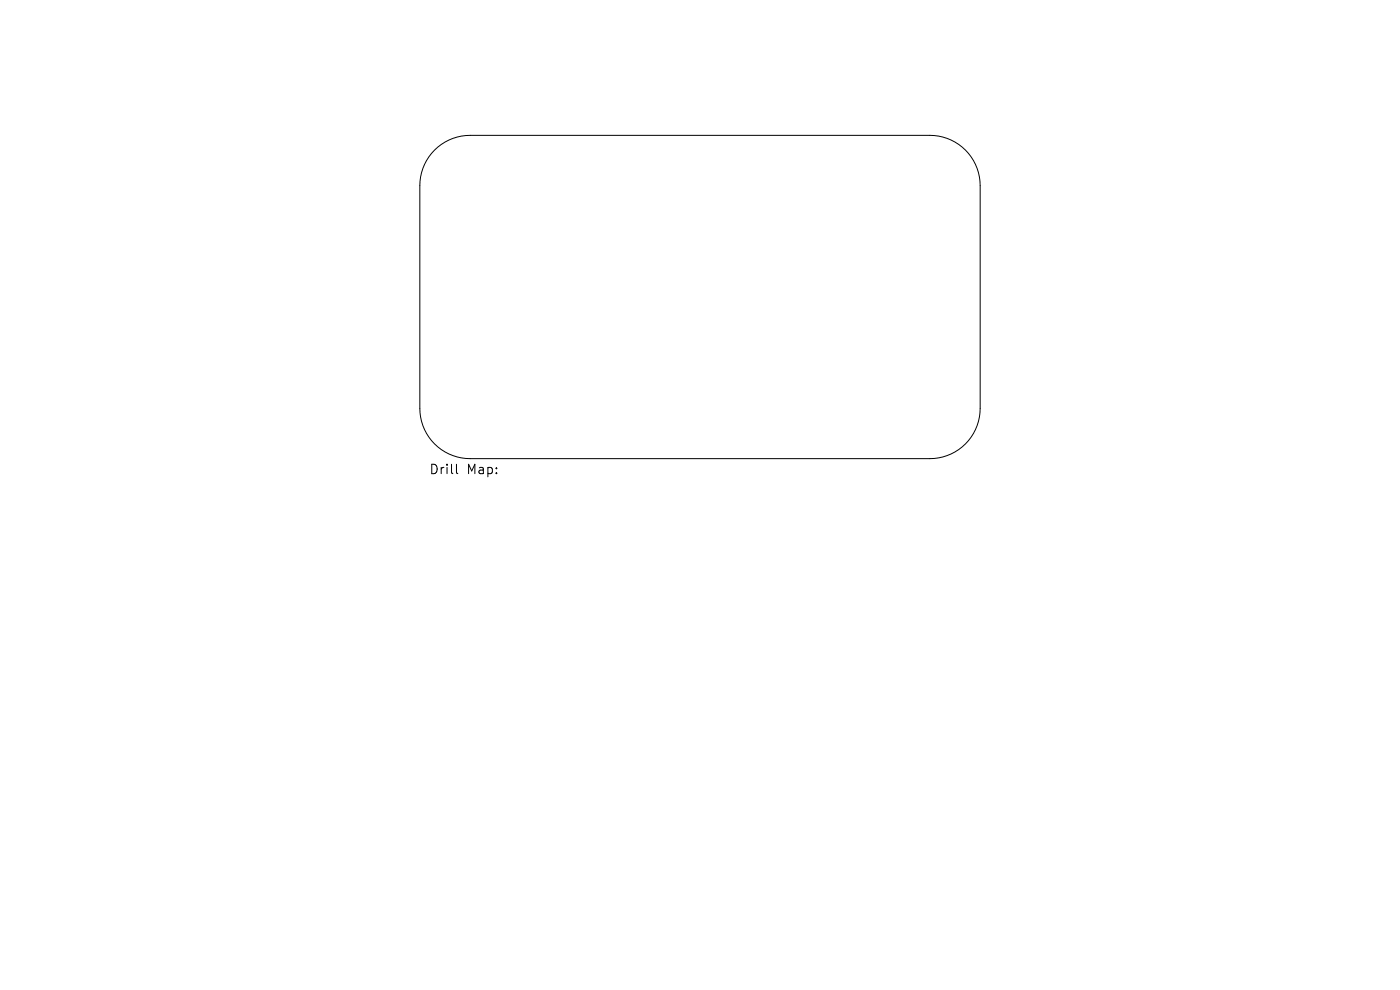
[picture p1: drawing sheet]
<svg xmlns="http://www.w3.org/2000/svg" width="297mm" height="210mm" viewBox="0 0 297 210" stroke-linecap="round" stroke-linejoin="round" font-family="sans-serif">
<defs><g id="words">
<g font-size="2.8">
<text x="91" y="100.9">Drill</text>
<text x="99" y="100.9">Map:</text>
</g>
</g></defs>
<path d="M92.2 31.8a10.7 10.7 0 0 1 7.5-3.1h97.6a10.7 10.7 0 0 1 10.6 10.7v47.2a10.7 10.7 0 0 1-10.6 10.7h-97.6a10.7 10.7 0 0 1-10.6-10.7v-47.2a10.7 10.7 0 0 1 3.1-7.6zM96.8 98.5v1.7l.3 .3" fill="none" stroke="#000" stroke-width=".21"/>
<use href="#words"/>
</svg>
